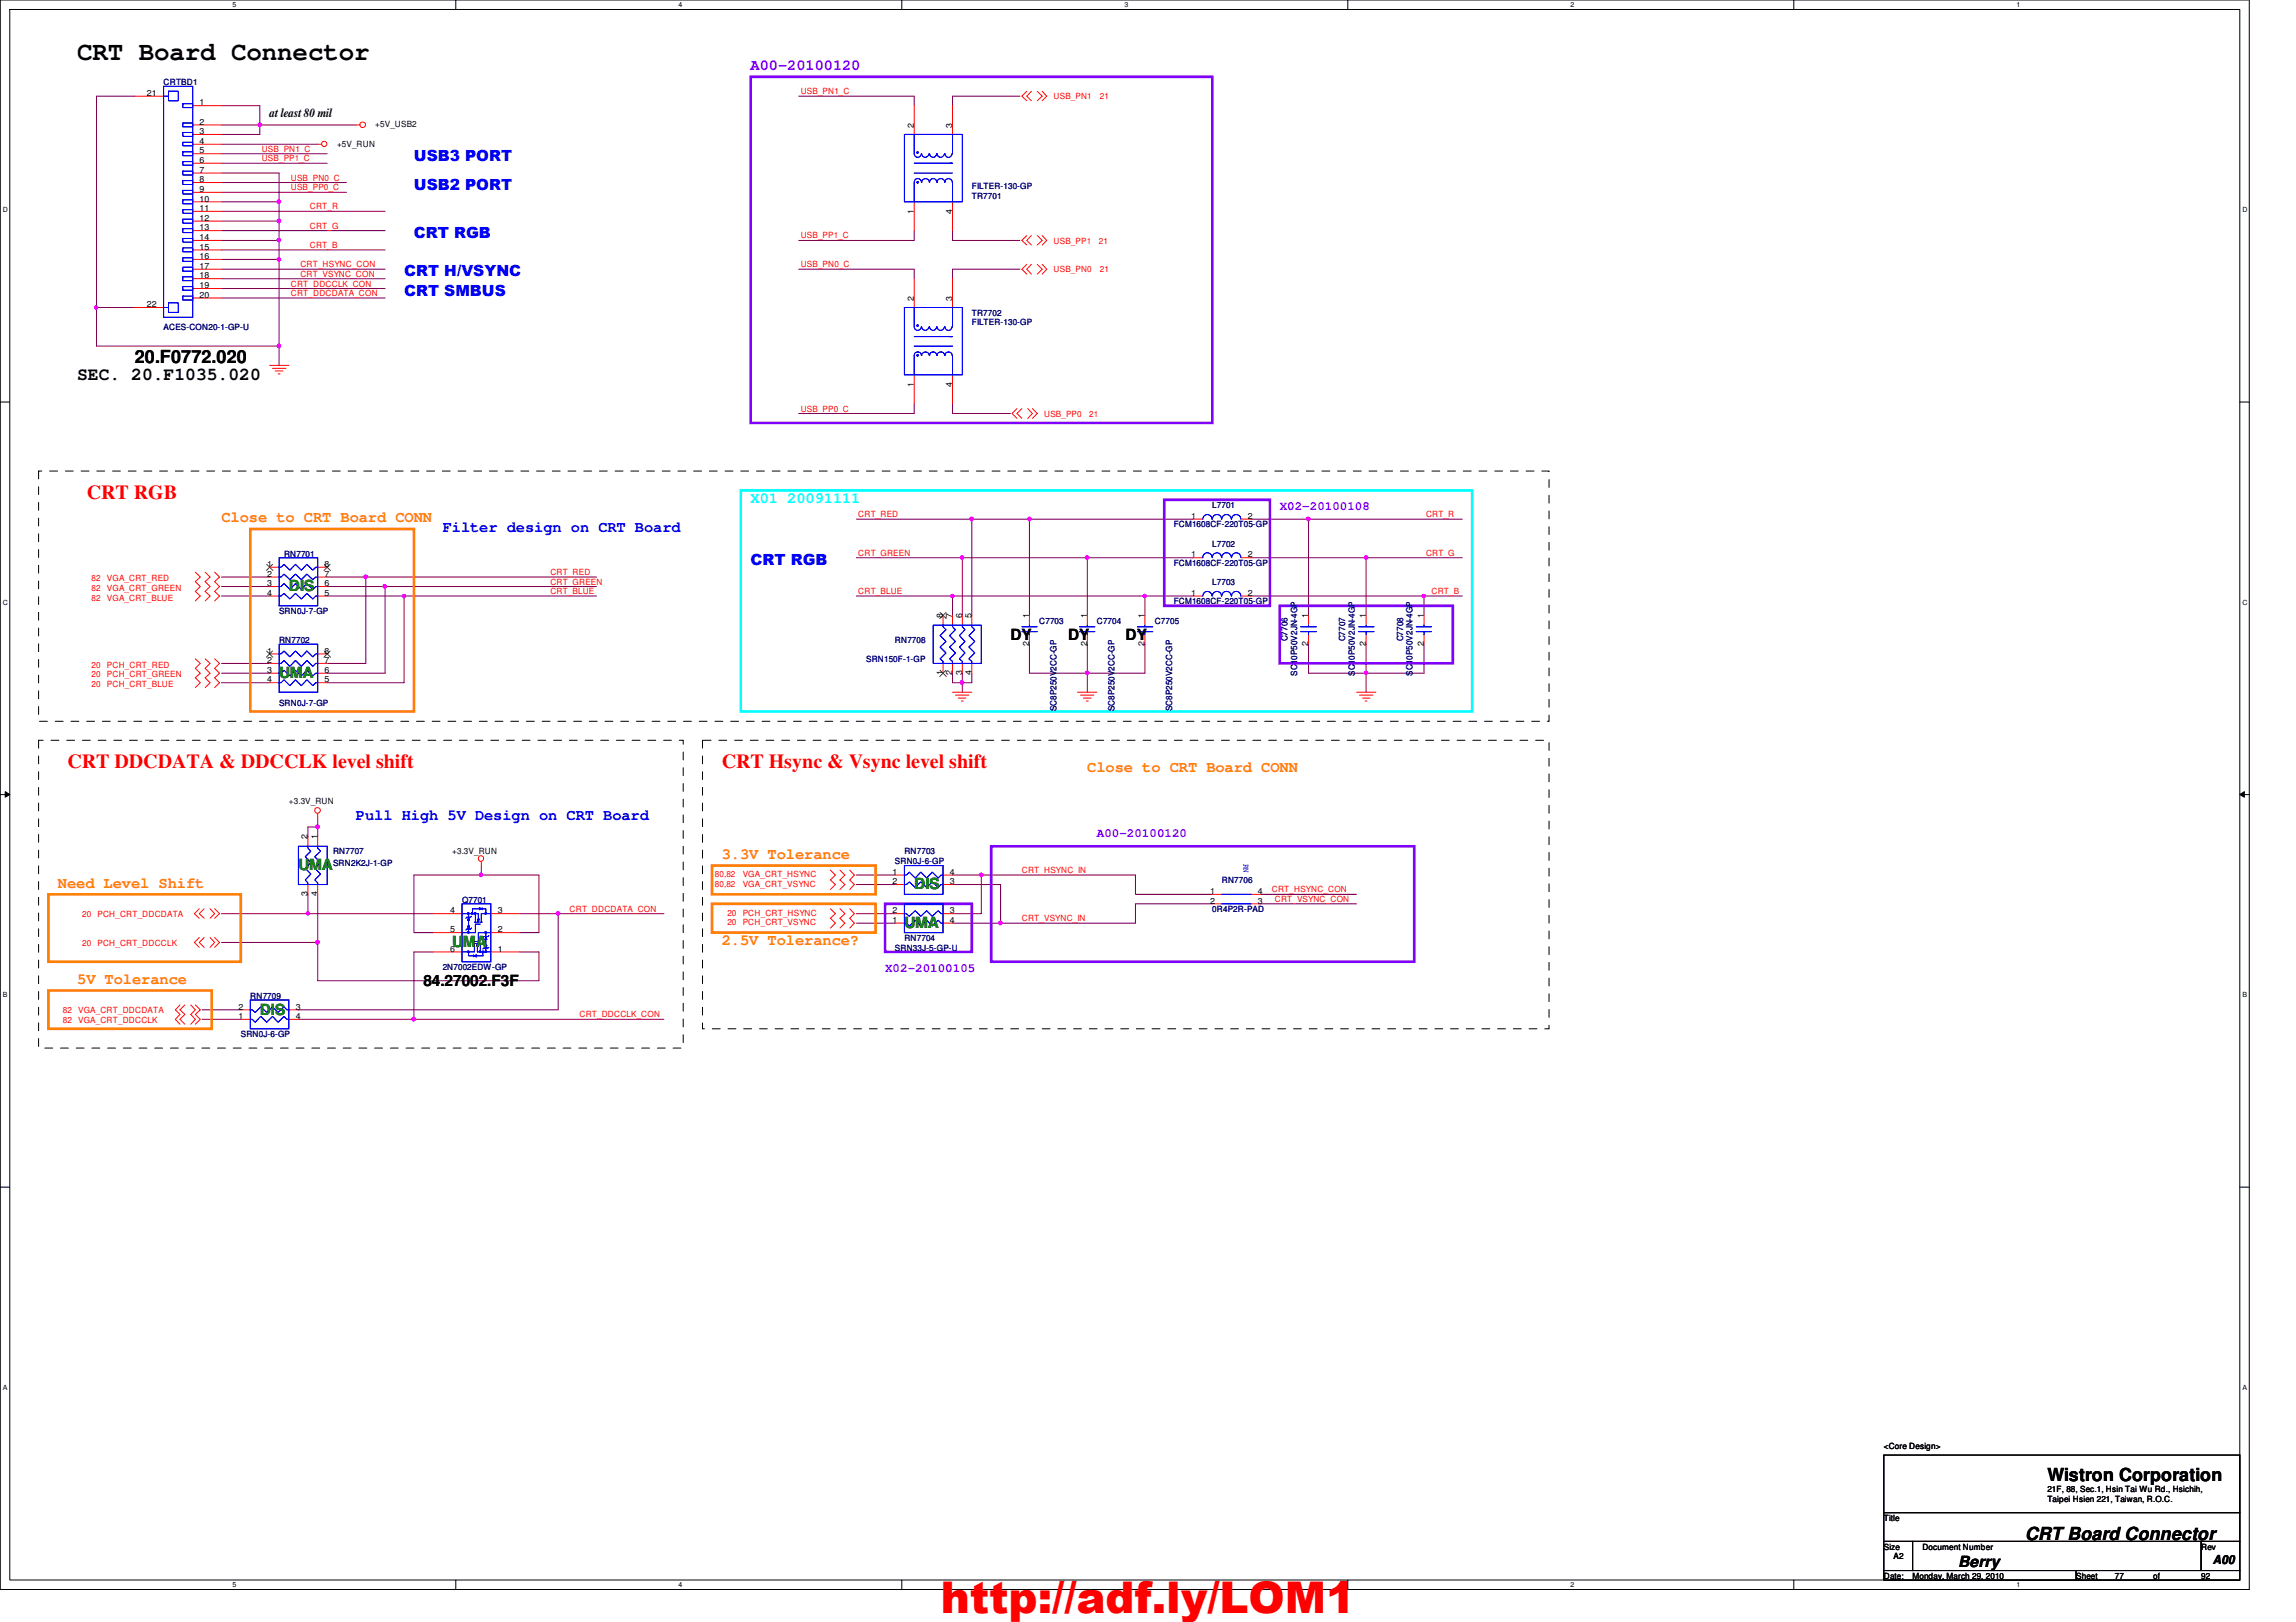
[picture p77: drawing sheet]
<svg xmlns="http://www.w3.org/2000/svg" width="297mm" height="210mm" viewBox="0 0 297 210" stroke-linecap="round" stroke-linejoin="round" font-family="sans-serif">
<defs><g id="words">
<text font-size="5.6" fill="#f00" x="121.7" y="208.7">http://adf.ly/LOM1</text>
<text font-size="3.3" x="10" y="7.7">CRT Board Connector</text>
<g font-size="2.6" fill="#f00">
<text x="11.2" y="64.6">CRT RGB</text>
<text x="8.7" y="99.4">CRT DDCDATA &amp; DDCCLK level shift</text>
<text x="93.4" y="99.4">CRT Hsync &amp; Vsync level shift</text>
</g>
<g font-size="2.3">
<text x="17.4" y="46.9">20.F0772.020</text>
<text x="10" y="49.2">SEC. 20.F1035.020</text>
<text x="264.9" y="191.7">Wistron Corporation</text>
<text x="262" y="199.3">CRT Board Connector</text>
</g>
<text font-size="2" fill="#8000ff" x="97.1" y="9.1">A00-20100120</text>
<g font-size="2" fill="#00f">
<text x="53.5" y="20.9">USB3 PORT</text>
<text x="53.5" y="24.6">USB2 PORT</text>
<text x="52.3" y="35.8">CRT H/VSYNC</text>
<text x="53.5" y="30.8">CRT RGB</text>
<text x="52.3" y="38.3">CRT SMBUS</text>
<text x="57.3" y="68.8">Filter design on CRT Board</text>
<text x="97.1" y="73.1">CRT RGB</text>
<text x="46.1" y="106.2">Pull High 5V Design on CRT Board</text>
</g>
<text font-size="2" fill="#0ff" x="97.1" y="65.1">X01 20091111</text>
<g font-size="2" fill="#ff8000">
<text x="28.7" y="67.6">Close to CRT Board CONN</text>
<text x="140.7" y="99.9">Close to CRT Board CONN</text>
<text x="93.4" y="111.2">3.3V Tolerance</text>
<text x="7.5" y="114.9">Need Level Shift</text>
<text x="93.4" y="122.3">2.5V Tolerance?</text>
<text x="10" y="127.3">5V Tolerance</text>
</g>
<g font-size="2" fill="#008000">
<text x="37.4" y="76.5">DIS</text>
<text x="36.1" y="87.7">UMA</text>
<text x="38.6" y="112.6">UMA</text>
<text x="118.3" y="115.1">DIS</text>
<text x="58.5" y="122.6">UMA</text>
<text x="117" y="120.1">UMA</text>
<text x="33.6" y="131.4">DIS</text>
</g>
<g font-size="2">
<text x="130.7" y="82.8">DY</text>
<text x="138.2" y="82.8">DY</text>
<text x="145.6" y="82.8">DY</text>
<text x="54.8" y="127.6">84.27002.F3F</text>
<text x="253.3" y="202.7">Berry</text>
</g>
<g font-size="1.6">
<text x="34.9" y="15.2">at least 80 mil</text>
<text x="286.3" y="202.4">A00</text>
</g>
<g font-size="1.6" fill="#8000ff">
<text x="165.6" y="66">X02-20100108</text>
<text x="141.9" y="108.4">A00-20100120</text>
<text x="114.5" y="125.8">X02-20100105</text>
</g>
<g font-size="1.1" fill="#000080">
<text x="21.2" y="11">CRTBD1</text>
<text x="125.7" y="25.7">TR7701</text>
<text x="125.7" y="24.4">FILTER-130-GP</text>
<text x="125.7" y="40.9">TR7702</text>
<text x="21.2" y="42.8">ACES-CON20-1-GP-U</text>
<text x="125.7" y="42.1">FILTER-130-GP</text>
<text x="156.8" y="65.7">L7701</text>
<text x="151.8" y="68.2">FCM1608CF-220T05-GP</text>
<text x="156.8" y="70.7">L7702</text>
<text x="36.7" y="72.1">RN7701</text>
<text x="151.8" y="73.2">FCM1608CF-220T05-GP</text>
<text x="156.8" y="75.7">L7703</text>
<text x="36.1" y="83.2">RN7702</text>
<text x="36.1" y="79.5">SRN0J-7-GP</text>
<text x="115.8" y="83.2">RN7708</text>
<text x="134.4" y="80.7">C7703</text>
<text x="141.9" y="80.7">C7704</text>
<text x="149.4" y="80.7">C7705</text>
<text x="151.8" y="78.2">FCM1608CF-220T05-GP</text>
<text x="166.6" y="83" transform="rotate(-90 166.6 83)">C7706</text>
<text x="174" y="83" transform="rotate(-90 174 83)">C7707</text>
<text x="181.5" y="83" transform="rotate(-90 181.5 83)">C7708</text>
<text x="112.1" y="85.7">SRN150F-1-GP</text>
<text x="167.8" y="87.5" transform="rotate(-90 167.8 87.5)">SC10P50V2JN-4GP</text>
<text x="175.3" y="87.5" transform="rotate(-90 175.3 87.5)">SC10P50V2JN-4GP</text>
<text x="182.7" y="87.5" transform="rotate(-90 182.7 87.5)">SC10P50V2JN-4GP</text>
<text x="36.1" y="91.4">SRN0J-7-GP</text>
<text x="136.7" y="92.1" transform="rotate(-90 136.7 92.1)">SC8P250V2CC-GP</text>
<text x="144.2" y="92.1" transform="rotate(-90 144.2 92.1)">SC8P250V2CC-GP</text>
<text x="151.6" y="92.1" transform="rotate(-90 151.6 92.1)">SC8P250V2CC-GP</text>
<text x="43.1" y="110.6">RN7707</text>
<text x="43.1" y="112.1">SRN2K2J-1-GP</text>
<text x="115.8" y="111.8">SRN0J-6-GP</text>
<text x="117" y="110.6">RN7703</text>
<text x="59.8" y="116.8">Q7701</text>
<text x="156.8" y="118">0R4P2R-PAD</text>
<text x="158.1" y="114.3">RN7706</text>
<text x="57.3" y="125.5">2N7002EDW-GP</text>
<text x="115.8" y="123">SRN33J-5-GP-U</text>
<text x="117" y="121.8">RN7704</text>
<text x="32.4" y="129.2">RN7709</text>
<text x="31.2" y="134.2">SRN0J-6-GP</text>
</g>
<g font-size="1.1">
<text x="19" y="12.4">21</text>
<text x="25.8" y="13.6">1</text>
<text x="25.8" y="16.1">2</text>
<text x="25.8" y="17.4">3</text>
<text x="48.6" y="16.5">+5V_USB2</text>
<text x="118.2" y="16.5" transform="rotate(-90 118.2 16.5)">2</text>
<text x="123.2" y="16.5" transform="rotate(-90 123.2 16.5)">3</text>
<text x="25.8" y="18.6">4</text>
<text x="25.8" y="19.9">5</text>
<text x="25.8" y="21.1">6</text>
<text x="25.8" y="22.4">7</text>
<text x="25.8" y="23.6">8</text>
<text x="43.6" y="19">+5V_RUN</text>
<text x="25.8" y="24.8">9</text>
<text x="25.8" y="26.1">10</text>
<text x="25.8" y="27.3">11</text>
<text x="25.8" y="28.6">12</text>
<text x="25.8" y="29.8">13</text>
<text x="118.2" y="27.6" transform="rotate(-90 118.2 27.6)">1</text>
<text x="123.2" y="27.6" transform="rotate(-90 123.2 27.6)">4</text>
<text x="25.8" y="31.1">14</text>
<text x="25.8" y="32.3">15</text>
<text x="25.8" y="33.5">16</text>
<text x="25.8" y="34.8">17</text>
<text x="19" y="39.8">22</text>
<text x="25.8" y="36">18</text>
<text x="25.8" y="37.3">19</text>
<text x="25.8" y="38.5">20</text>
<text x="118.2" y="38.9" transform="rotate(-90 118.2 38.9)">2</text>
<text x="123.2" y="38.9" transform="rotate(-90 123.2 38.9)">3</text>
<text x="118.2" y="50" transform="rotate(-90 118.2 50)">1</text>
<text x="123.2" y="50" transform="rotate(-90 123.2 50)">4</text>
<text x="154.1" y="67.1">1</text>
<text x="161.5" y="67.1">2</text>
<text x="34.6" y="73.4">1</text>
<text x="34.6" y="74.6">2</text>
<text x="34.6" y="75.9">3</text>
<text x="34.6" y="77.1">4</text>
<text x="42" y="77.1">5</text>
<text x="42" y="75.9">6</text>
<text x="42" y="74.6">7</text>
<text x="42" y="73.4">8</text>
<text x="154.1" y="72.1">1</text>
<text x="154.1" y="77.1">1</text>
<text x="161.5" y="72.1">2</text>
<text x="161.5" y="77.1">2</text>
<text x="122" y="80" transform="rotate(-90 122 80)">8</text>
<text x="123.2" y="80" transform="rotate(-90 123.2 80)">7</text>
<text x="124.5" y="80" transform="rotate(-90 124.5 80)">6</text>
<text x="125.7" y="80" transform="rotate(-90 125.7 80)">5</text>
<text x="133.1" y="83.7" transform="rotate(-90 133.1 83.7)">2</text>
<text x="133.1" y="80" transform="rotate(-90 133.1 80)">1</text>
<text x="140.6" y="83.7" transform="rotate(-90 140.6 83.7)">2</text>
<text x="140.6" y="80" transform="rotate(-90 140.6 80)">1</text>
<text x="148.1" y="83.7" transform="rotate(-90 148.1 83.7)">2</text>
<text x="148.1" y="80" transform="rotate(-90 148.1 80)">1</text>
<text x="169.2" y="83.7" transform="rotate(-90 169.2 83.7)">2</text>
<text x="169.2" y="80" transform="rotate(-90 169.2 80)">1</text>
<text x="176.7" y="83.7" transform="rotate(-90 176.7 83.7)">2</text>
<text x="176.7" y="80" transform="rotate(-90 176.7 80)">1</text>
<text x="184.2" y="83.7" transform="rotate(-90 184.2 83.7)">2</text>
<text x="184.2" y="80" transform="rotate(-90 184.2 80)">1</text>
<text x="34.6" y="84.6">1</text>
<text x="34.6" y="85.8">2</text>
<text x="34.6" y="87.1">3</text>
<text x="34.6" y="88.3">4</text>
<text x="42" y="88.3">5</text>
<text x="42" y="87.1">6</text>
<text x="42" y="85.8">7</text>
<text x="42" y="84.6">8</text>
<text x="122" y="87.4" transform="rotate(-90 122 87.4)">1</text>
<text x="123.2" y="87.4" transform="rotate(-90 123.2 87.4)">2</text>
<text x="124.5" y="87.4" transform="rotate(-90 124.5 87.4)">3</text>
<text x="125.7" y="87.4" transform="rotate(-90 125.7 87.4)">4</text>
<text x="37.4" y="104.1">+3.3V_RUN</text>
<text x="39.8" y="108.6" transform="rotate(-90 39.8 108.6)">2</text>
<text x="41.1" y="108.6" transform="rotate(-90 41.1 108.6)">1</text>
<text x="58.5" y="110.6">+3.3V_RUN</text>
<text x="115.5" y="113.2">1</text>
<text x="122.9" y="113.2">4</text>
<text x="39.8" y="116" transform="rotate(-90 39.8 116)">3</text>
<text x="41.1" y="116" transform="rotate(-90 41.1 116)">4</text>
<text x="58.2" y="118.2">4</text>
<text x="64.4" y="118.2">3</text>
<text x="115.5" y="119.4">1</text>
<text x="115.5" y="118.2">2</text>
<text x="115.5" y="114.4">2</text>
<text x="122.9" y="118.2">3</text>
<text x="122.9" y="119.4">4</text>
<text x="122.9" y="114.4">3</text>
<text x="156.5" y="115.7">1</text>
<text x="156.5" y="116.9">2</text>
<text x="162.7" y="116.9">3</text>
<text x="162.7" y="115.7">4</text>
<text x="58.2" y="120.6">5</text>
<text x="58.2" y="123.1">6</text>
<text x="64.4" y="123.1">1</text>
<text x="64.4" y="120.6">2</text>
<text x="30.9" y="131.9">1</text>
<text x="30.9" y="130.6">2</text>
<text x="38.3" y="130.6">3</text>
<text x="38.3" y="131.9">4</text>
<text x="243.7" y="187.5">&lt;Core Design&gt;</text>
<text x="243.7" y="196.8">Title</text>
<text x="264.9" y="193.1">21F, 88, Sec.1, Hsin Tai Wu Rd., Hsichih,</text>
<text x="264.9" y="194.4">Taipei Hsien 221, Taiwan, R.O.C.</text>
<text x="243.7" y="200.5">Size</text>
<text x="245" y="201.8">A2</text>
<text x="248.7" y="200.5">Document Number</text>
<text x="284.8" y="200.5">Rev</text>
<text x="243.7" y="204.3">Date:</text>
<text x="247.4" y="204.3">Monday, March 29, 2010</text>
<text x="268.6" y="204.3">Sheet</text>
<text x="273.6" y="204.3">77</text>
<text x="278.5" y="204.3">of</text>
<text x="284.8" y="204.3">92</text>
</g>
<g font-size="1.1" fill="#f00">
<text x="103.6" y="12.2">USB_PN1_C</text>
<text x="136.3" y="12.9">USB_PN1</text>
<text x="142.3" y="12.9">21</text>
<text x="33.9" y="20.9">USB_PP1_C</text>
<text x="33.9" y="19.6">USB_PN1_C</text>
<text x="37.6" y="23.4">USB_PN0_C</text>
<text x="37.6" y="24.6">USB_PP0_C</text>
<text x="40.1" y="27.1">CRT_R</text>
<text x="40.1" y="29.6">CRT_G</text>
<text x="38.9" y="35.8">CRT_VSYNC_CON</text>
<text x="38.9" y="34.6">CRT_HSYNC_CON</text>
<text x="40.1" y="32.1">CRT_B</text>
<text x="103.6" y="30.9">USB_PP1_C</text>
<text x="103.6" y="34.6">USB_PN0_C</text>
<text x="136.3" y="31.5">USB_PP1</text>
<text x="136.3" y="35.3">USB_PN0</text>
<text x="142.2" y="31.5">21</text>
<text x="142.3" y="35.3">21</text>
<text x="37.6" y="38.3">CRT_DDCDATA_CON</text>
<text x="37.6" y="37.1">CRT_DDCCLK_CON</text>
<text x="103.6" y="53.3">USB_PP0_C</text>
<text x="135.1" y="53.9">USB_PP0</text>
<text x="140.9" y="53.9">21</text>
<text x="111" y="71.9">CRT_GREEN</text>
<text x="111" y="66.9">CRT_RED</text>
<text x="184.5" y="71.9">CRT_G</text>
<text x="184.5" y="66.9">CRT_R</text>
<text x="11.8" y="76.5">82</text>
<text x="11.8" y="77.7">82</text>
<text x="11.8" y="75.2">82</text>
<text x="13.8" y="76.5">VGA_CRT_GREEN</text>
<text x="13.8" y="77.7">VGA_CRT_BLUE</text>
<text x="13.8" y="75.2">VGA_CRT_RED</text>
<text x="71.2" y="75.6">CRT_GREEN</text>
<text x="71.2" y="76.9">CRT_BLUE</text>
<text x="71.2" y="74.4">CRT_RED</text>
<text x="111" y="76.9">CRT_BLUE</text>
<text x="185.2" y="76.9">CRT_B</text>
<text x="11.8" y="88.9">20</text>
<text x="11.8" y="87.7">20</text>
<text x="11.8" y="86.4">20</text>
<text x="13.8" y="88.9">PCH_CRT_BLUE</text>
<text x="13.8" y="87.7">PCH_CRT_GREEN</text>
<text x="13.8" y="86.4">PCH_CRT_RED</text>
<text x="92.5" y="113.5">80,82</text>
<text x="96.1" y="113.5">VGA_CRT_HSYNC</text>
<text x="132.2" y="113">CRT_HSYNC_IN</text>
<text x="10.6" y="118.7">20</text>
<text x="12.6" y="118.7">PCH_CRT_DDCDATA</text>
<text x="73.7" y="118">CRT_DDCDATA_CON</text>
<text x="92.5" y="114.8">80,82</text>
<text x="94.1" y="118.5">20</text>
<text x="94.1" y="119.8">20</text>
<text x="96.1" y="114.8">VGA_CRT_VSYNC</text>
<text x="96.1" y="118.5">PCH_CRT_HSYNC</text>
<text x="96.1" y="119.8">PCH_CRT_VSYNC</text>
<text x="132.2" y="119.2">CRT_VSYNC_IN</text>
<text x="164.5" y="115.5">CRT_HSYNC_CON</text>
<text x="164.9" y="116.7">CRT_VSYNC_CON</text>
<text x="10.6" y="122.4">20</text>
<text x="12.6" y="122.4">PCH_CRT_DDCCLK</text>
<text x="8.1" y="131.1">82</text>
<text x="10.1" y="131.1">VGA_CRT_DDCDATA</text>
<text x="75" y="131.7">CRT_DDCCLK_CON</text>
<text x="8.1" y="132.3">82</text>
<text x="10.1" y="132.3">VGA_CRT_DDCCLK</text>
</g>
<text font-size="1.1" fill="#00f" x="160.9" y="111.8" transform="rotate(90 160.9 111.8)">RN</text>
<g font-size=".9">
<text x="30.1" y=".9">5</text>
<text x="87.8" y=".9">4</text>
<text x="145.5" y=".9">3</text>
<text x="203.2" y=".9">2</text>
<text x="260.9" y=".9">1</text>
<text x=".4" y="27.4">D</text>
<text x="290.1" y="27.4">D</text>
<text x=".4" y="78.2">C</text>
<text x="290.1" y="78.2">C</text>
<text x=".4" y="129">B</text>
<text x="290.1" y="129">B</text>
<text x=".4" y="179.8">A</text>
<text x="290.1" y="179.8">A</text>
<text x="30.1" y="205.4">5</text>
<text x="87.8" y="205.4">4</text>
<text x="145.5" y="205.4">3</text>
<text x="203.2" y="205.4">2</text>
<text x="260.9" y="205.4">1</text>
</g>
</g></defs>
<path d="M0 0h291v205.7h-291zM1.3 1.2h288.5v203.3h-288.5z" fill="none" stroke="#000" stroke-width=".13"/>
<g fill="#fff">
<path d="M30.1 .1h.5v1h-.5z"/>
<path d="M30.1 204.6h.5v1h-.5z"/>
</g>
<path d="M59 0v1.2M59 204.5v1.2" fill="none" stroke="#000" stroke-width=".13"/>
<g fill="#fff">
<path d="M87.8 .1h.5v1h-.5z"/>
<path d="M87.8 204.6h.5v1h-.5z"/>
</g>
<path d="M116.7 0v1.2M116.7 204.5v1.2" fill="none" stroke="#000" stroke-width=".13"/>
<g fill="#fff">
<path d="M145.5 .1h.5v1h-.5z"/>
<path d="M145.5 204.6h.5v1h-.5z"/>
</g>
<path d="M174.4 0v1.2M174.4 204.5v1.2" fill="none" stroke="#000" stroke-width=".13"/>
<g fill="#fff">
<path d="M203.2 .1h.5v1h-.5z"/>
<path d="M203.2 204.6h.5v1h-.5z"/>
</g>
<path d="M232.1 0v1.2M232.1 204.5v1.2" fill="none" stroke="#000" stroke-width=".13"/>
<g fill="#fff">
<path d="M260.9 .1h.5v1h-.5z"/>
<path d="M260.9 204.6h.5v1h-.5z"/>
<path d="M.4 26.6h.6v1h-.6z"/>
<path d="M290.1 26.6h.6v1h-.6z"/>
<path d="M.4 77.4h.6v1h-.6z"/>
<path d="M290.1 77.4h.6v1h-.6z"/>
</g>
<path d="M0 52h1.3M289.8 52h1.2" fill="none" stroke="#000" stroke-width=".13"/>
<g fill="#fff">
<path d="M.4 128.2h.6v1h-.6z"/>
<path d="M290.1 128.2h.6v1h-.6z"/>
</g>
<path d="M0 102.8h1.3M.7 102.4l.6 .4-.6 .4zM289.8 102.8h1.2M289.8 102.8l.6-.4v.8z" fill="none" stroke="#000" stroke-width=".13"/>
<path d="M.7 102.4l.6 .4-.6 .4zM289.8 102.8l.6-.4v.8z" fill="#000"/>
<g fill="#fff">
<path d="M.4 179h.5v1h-.5z"/>
<path d="M290.1 179h.6v1h-.6z"/>
</g>
<path d="M0 153.6h1.3M289.8 153.6h1.2" fill="none" stroke="#000" stroke-width=".13"/>
<path d="M41.1 107v1.2M72.2 118.2v12.5h-33.6M41.1 126.9h28.6" fill="none" stroke="#800040" stroke-width=".13"/>
<path d="M40.9 106.8h.3l.1 .2-.1 .2h-.1h-.2z" fill-rule="evenodd" fill="#f0f"/>
<path d="M40.9 106.8h.3l.1 .2-.1 .2h-.1h-.2z" fill="none" stroke="#f0f" stroke-width=".13"/>
<path d="M39.8 115.7v2.5h-11.1M41.1 105.8v1.2M41.1 115.7v6.3M26.2 130.7h5M26.2 131.9h5" fill="none" stroke="#800040" stroke-width=".13"/>
<path d="M40.9 121.8h.3l.1 .1-.1 .2-.1 .1-.2-.1z" fill-rule="evenodd" fill="#f0f"/>
<path d="M40.9 121.8h.3l.1 .1-.1 .2-.1 .1-.2-.1z" fill="none" stroke="#f0f" stroke-width=".13"/>
<path d="M28.7 75.9h6.2M49.8 75.9h27.4M53.5 113.2h8.8M28.7 122h12.4v4.9" fill="none" stroke="#800040" stroke-width=".13"/>
<path d="M49.6 75.7h.3l.1 .2-.1 .1-.1 .1-.2-.1z" fill-rule="evenodd" fill="#f0f"/>
<path d="M49.6 75.7h.3l.1 .2-.1 .1-.1 .1-.2-.1z" fill="none" stroke="#f0f" stroke-width=".13"/>
<path d="M39.8 107h1.3M39.8 118.2h16.2" fill="none" stroke="#800040" stroke-width=".13"/>
<path d="M39.7 118h.3v.2v.1l-.2 .1-.1-.1z" fill-rule="evenodd" fill="#f0f"/>
<path d="M39.7 118h.3v.2v.1l-.2 .1-.1-.1z" fill="none" stroke="#f0f" stroke-width=".13"/>
<path d="M39.8 107v1.2M62.3 113.2h7.4" fill="none" stroke="#800040" stroke-width=".13"/>
<path d="M62.1 113h.3v.2v.2l-.2 .1-.1-.1z" fill-rule="evenodd" fill="#f0f"/>
<path d="M62.1 113h.3v.2v.2l-.2 .1-.1-.1z" fill="none" stroke="#f0f" stroke-width=".13"/>
<path d="M53.5 113.2v7.5h2.5M62.3 112v1.2M69.7 113.2v7.5h-2.5M72.2 118.2h13.7M53.5 123.2h2.5M67.2 123.2h2.5" fill="none" stroke="#800040" stroke-width=".13"/>
<path d="M72 118h.3l.1 .2-.1 .1-.1 .1-.2-.1z" fill-rule="evenodd" fill="#f0f"/>
<path d="M72 118h.3l.1 .2-.1 .1-.1 .1-.2-.1z" fill="none" stroke="#f0f" stroke-width=".13"/>
<path d="M53.5 123.2v8.7h32.4" fill="none" stroke="#800040" stroke-width=".13"/>
<path d="M53.4 131.7h.3l.1 .2-.1 .1-.2 .1-.1-.1z" fill-rule="evenodd" fill="#f0f"/>
<path d="M53.4 131.7h.3l.1 .2-.1 .1-.2 .1-.1-.1z" fill="none" stroke="#f0f" stroke-width=".13"/>
<path d="M12.5 12.4h4.9M12.5 39.8v5M67.2 118.2h5M38.6 131.9h14.9M69.7 123.2v3.7" fill="none" stroke="#800040" stroke-width=".13"/>
<path d="M12.3 39.6h.3l.1 .2-.1 .1-.2 .1-.1-.1z" fill-rule="evenodd" fill="#f0f"/>
<path d="M12.3 39.6h.3l.1 .2-.1 .1-.2 .1-.1-.1z" fill="none" stroke="#f0f" stroke-width=".13"/>
<path d="M12.5 39.8h4.9M12.5 44.8h23.6" fill="none" stroke="#800040" stroke-width=".13"/>
<path d="M35.9 44.6h.3l.1 .1-.1 .2-.1 .1-.2-.1z" fill-rule="evenodd" fill="#f0f"/>
<path d="M35.9 44.6h.3l.1 .1-.1 .2-.1 .1-.2-.1z" fill="none" stroke="#f0f" stroke-width=".13"/>
<path d="M33.6 16.2h12.5M36.1 44.8v2.5" fill="none" stroke="#800040" stroke-width=".13"/>
<path d="M33.5 16h.2l.1 .1-.1 .2-.1 .1-.1-.1z" fill-rule="evenodd" fill="#f0f"/>
<path d="M33.5 16h.2l.1 .1-.1 .2-.1 .1-.1-.1z" fill="none" stroke="#f0f" stroke-width=".13"/>
<g fill="none" stroke="#800040" stroke-width=".13">
<path d="M12.5 12.4v27.4M28.7 18.7h12.4M28.7 13.7h4.9v2.5M28.7 16.2h4.9M33.6 16.2v1.2h-4.9M28.7 77.1h6.2M52.3 77.1h24.9M28.7 88.3h6.2M28.7 87.1h6.2M28.7 85.9h6.2M42.3 88.3h10M42.3 85.9h5"/>
<path d="M42.3 87.1h7.5M127 113.2v5h-3.8M146.9 113.2v2.5h9.9M163.1 117h12.4M163.1 115.7h12.4"/>
</g>
<path d="M52.1 77h.3l.1 .1-.1 .2h-.1h-.2z" fill-rule="evenodd" fill="#f0f"/>
<path d="M52.1 77h.3l.1 .1-.1 .2h-.1h-.2z" fill="none" stroke="#f0f" stroke-width=".13"/>
<path d="M47.3 74.7h29.9" fill="none" stroke="#800040" stroke-width=".13"/>
<path d="M47.1 74.5h.4v.1v.2h-.2h-.2z" fill-rule="evenodd" fill="#f0f"/>
<path d="M47.1 74.5h.4v.1v.2h-.2h-.2z" fill="none" stroke="#f0f" stroke-width=".13"/>
<path d="M28.7 74.7h6.2M42.3 74.7h5v11.2M127 113.2h19.9" fill="none" stroke="#800040" stroke-width=".13"/>
<path d="M126.8 113h.3l.1 .2-.1 .2-.1 .1-.2-.1z" fill-rule="evenodd" fill="#f0f"/>
<path d="M126.8 113h.3l.1 .2-.1 .2-.1 .1-.2-.1z" fill="none" stroke="#f0f" stroke-width=".13"/>
<path d="M129.5 119.5h17.4" fill="none" stroke="#800040" stroke-width=".13"/>
<path d="M129.3 119.3h.3l.1 .1-.1 .2-.2 .1-.1-.1z" fill-rule="evenodd" fill="#f0f"/>
<path d="M129.3 119.3h.3l.1 .1-.1 .2-.2 .1-.1-.1z" fill="none" stroke="#f0f" stroke-width=".13"/>
<path d="M36.1 33.6v11.2M42.3 77.1h10v11.2M42.3 75.9h7.5v11.2M110.8 113.2h5M110.8 114.5h5M110.8 118.2h5M110.8 119.5h5M123.2 113.2h3.8M123.2 114.5h6.3v5h-6.3" fill="none" stroke="#800040" stroke-width=".13"/>
<path d="M35.9 33.4h.3l.1 .2-.1 .1-.1 .1-.2-.1z" fill-rule="evenodd" fill="#f0f"/>
<path d="M35.9 33.4h.3l.1 .2-.1 .1-.1 .1-.2-.1z" fill="none" stroke="#f0f" stroke-width=".13"/>
<path d="M140.7 87.1h7.4M169.3 87.1h7.4" fill="none" stroke="#800040" stroke-width=".13"/>
<path d="M140.5 86.9h.3l.1 .2-.1 .1-.2 .1-.1-.1z" fill-rule="evenodd" fill="#f0f"/>
<path d="M140.5 86.9h.3l.1 .2-.1 .1-.2 .1-.1-.1z" fill="none" stroke="#f0f" stroke-width=".13"/>
<path d="M124.5 72.2h16.2M148.1 83.4v3.7" fill="none" stroke="#800040" stroke-width=".13"/>
<path d="M124.3 72h.3l.1 .1-.1 .2-.1 .1-.2-.1z" fill-rule="evenodd" fill="#f0f"/>
<path d="M124.3 72h.3l.1 .1-.1 .2-.1 .1-.2-.1z" fill="none" stroke="#f0f" stroke-width=".13"/>
<path d="M148.1 77.1h6.2M123.2 87.1v1.2M140.7 83.4v3.7h-7.5" fill="none" stroke="#800040" stroke-width=".13"/>
<path d="M147.9 77h.4v.1v.2h-.2h-.2z" fill-rule="evenodd" fill="#f0f"/>
<path d="M147.9 77h.4v.1v.2h-.2h-.2z" fill="none" stroke="#f0f" stroke-width=".13"/>
<path d="M154.3 67.2h-21.1v12.4" fill="none" stroke="#800040" stroke-width=".13"/>
<path d="M133 67h.3l.1 .1-.1 .2-.1 .1-.2-.1z" fill-rule="evenodd" fill="#f0f"/>
<path d="M133 67h.3l.1 .1-.1 .2-.1 .1-.2-.1z" fill="none" stroke="#f0f" stroke-width=".13"/>
<path d="M148.1 77.1v2.5M124.5 88.3v1.3M125.7 87.1v1.2" fill="none" stroke="#800040" stroke-width=".13"/>
<path d="M124.3 88.2h.3l.1 .1-.1 .2-.1 .1-.2-.1z" fill-rule="evenodd" fill="#f0f"/>
<path d="M124.3 88.2h.3l.1 .1-.1 .2-.1 .1-.2-.1z" fill="none" stroke="#f0f" stroke-width=".13"/>
<path d="M123.2 77.1h24.9" fill="none" stroke="#800040" stroke-width=".13"/>
<path d="M123 77h.4v.1v.2h-.2h-.2z" fill-rule="evenodd" fill="#f0f"/>
<path d="M123 77h.4v.1v.2h-.2h-.2z" fill="none" stroke="#f0f" stroke-width=".13"/>
<path d="M169.3 67.2h19.9M176.7 72.2h12.5M184.2 77.1v2.5M176.7 87.1h7.5" fill="none" stroke="#800040" stroke-width=".13"/>
<path d="M169.1 67h.3l.1 .1-.1 .2-.2 .1-.1-.1z" fill-rule="evenodd" fill="#f0f"/>
<path d="M169.1 67h.3l.1 .1-.1 .2-.2 .1-.1-.1z" fill="none" stroke="#f0f" stroke-width=".13"/>
<path d="M140.7 87.1v2.5M176.7 83.4v6.2" fill="none" stroke="#800040" stroke-width=".13"/>
<path d="M176.6 86.9h.3v.2v.1l-.2 .1-.1-.1z" fill-rule="evenodd" fill="#f0f"/>
<path d="M176.6 86.9h.3v.2v.1l-.2 .1-.1-.1z" fill="none" stroke="#f0f" stroke-width=".13"/>
<path d="M124.5 72.2v7.4M125.7 67.2h7.5M140.7 72.2h13.6" fill="none" stroke="#800040" stroke-width=".13"/>
<path d="M140.5 72h.3l.1 .1-.1 .2-.2 .1-.1-.1z" fill-rule="evenodd" fill="#f0f"/>
<path d="M140.5 72h.3l.1 .1-.1 .2-.2 .1-.1-.1z" fill="none" stroke="#f0f" stroke-width=".13"/>
<path d="M110.8 72.2h13.7M161.8 72.2h14.9M169.3 67.2v12.4" fill="none" stroke="#800040" stroke-width=".13"/>
<path d="M176.6 72h.3v.1v.2l-.2 .1-.1-.1z" fill-rule="evenodd" fill="#f0f"/>
<path d="M176.6 72h.3v.1v.2l-.2 .1-.1-.1z" fill="none" stroke="#f0f" stroke-width=".13"/>
<path d="M140.7 72.2v7.4M161.8 67.2h7.5M161.8 77.1h22.4M176.7 72.2v7.4M133.2 83.4v3.7M169.3 83.4v3.7M184.2 83.4v3.7" fill="none" stroke="#800040" stroke-width=".13"/>
<path d="M184 77h.4v.1v.2h-.2h-.2z" fill-rule="evenodd" fill="#f0f"/>
<path d="M184 77h.4v.1v.2h-.2h-.2z" fill="none" stroke="#f0f" stroke-width=".13"/>
<path d="M124.5 87.1v1.2" fill="none" stroke="#800040" stroke-width=".13"/>
<path d="M124.3 88.2h.3l.1 .1-.1 .2-.1 .1-.2-.1z" fill-rule="evenodd" fill="#f0f"/>
<path d="M124.3 88.2h.3l.1 .1-.1 .2-.1 .1-.2-.1z" fill="none" stroke="#f0f" stroke-width=".13"/>
<path d="M125.7 67.2v12.4M184.2 77.1h5M123.2 88.3h2.5" fill="none" stroke="#800040" stroke-width=".13"/>
<path d="M125.5 67h.4v.1v.2l-.2 .1-.2-.1z" fill-rule="evenodd" fill="#f0f"/>
<path d="M125.5 67h.4v.1v.2l-.2 .1-.2-.1z" fill="none" stroke="#f0f" stroke-width=".13"/>
<path d="M28.7 19.9h13.6M28.7 21.1h13.6M28.7 22.4h7.4v3.7M28.7 26.1h7.4M28.7 24.9h16.1M28.7 23.6h16.1M28.7 27.3h21.1M36.1 26.1v2.5h-7.4M110.8 77.1h12.4v2.5M110.8 67.2h14.9" fill="none" stroke="#800040" stroke-width=".13"/>
<path d="M35.9 25.9h.3l.1 .2-.1 .2h-.1h-.2z" fill-rule="evenodd" fill="#f0f"/>
<path d="M35.9 25.9h.3l.1 .2-.1 .2h-.1h-.2z" fill="none" stroke="#f0f" stroke-width=".13"/>
<path d="M28.7 38.6h21.1M28.7 37.3h21.1M28.7 36.1h21.1M28.7 34.8h21.1M28.7 29.8h21.1M36.1 28.6v2.5h-7.4" fill="none" stroke="#800040" stroke-width=".13"/>
<path d="M35.9 28.4h.3l.1 .2-.1 .1-.1 .1-.2-.1z" fill-rule="evenodd" fill="#f0f"/>
<path d="M35.9 28.4h.3l.1 .2-.1 .1-.1 .1-.2-.1z" fill="none" stroke="#f0f" stroke-width=".13"/>
<path d="M28.7 32.3h21.1M36.1 31.1v2.5h-7.4" fill="none" stroke="#800040" stroke-width=".13"/>
<path d="M35.9 30.9h.3l.1 .2-.1 .1-.1 .1-.2-.1z" fill-rule="evenodd" fill="#f0f"/>
<path d="M35.9 30.9h.3l.1 .2-.1 .1-.1 .1-.2-.1z" fill="none" stroke="#f0f" stroke-width=".13"/>
<path d="M103.3 12.4h15v1.3M131.9 12.4h-8.7v1.3M103.3 34.8h15v1.3M118.3 29.8v1.3h-15M123.2 29.8v1.3h8.7M131.9 34.8h-8.7v1.3M118.3 52.2v1.3h-15M123.2 52.2v1.3h7.5M156.8 117h-9.9v2.5" fill="none" stroke="#800040" stroke-width=".13"/>
<g fill="none" stroke="#f00" stroke-width=".13">
<path d="M41.1 18.7h.5M46.1 16.2h.5M118.3 13.7v3.7M123.2 13.7v3.7M132.8 11.8l-.6 .6 .6 .6M133.4 11.8l-.6 .6 .6 .6M134.2 11.8l.6 .6-.6 .6M134.8 11.8l.6 .6-.6 .6M118.3 26.1v3.7M123.2 26.1v3.7M132.8 30.5l-.6 .6 .6 .6M132.8 34.2l-.6 .6 .6 .7"/>
<path d="M133.4 30.5l-.6 .6 .6 .6M133.4 34.2l-.6 .6 .6 .7M134.2 30.5l.6 .6-.6 .6M134.2 34.2l.6 .6-.6 .7M134.8 30.5l.6 .6-.6 .6M134.8 34.2l.6 .6-.6 .7M34.9 47.3h2.5M35.3 47.7h1.7M35.6 48h1M36 48.4h.2M131.6 52.9l-.7 .6 .7 .6M132.2 52.9l-.6 .6 .6 .6"/>
<path d="M133 52.9l.6 .6-.6 .6M133.6 52.9l.6 .6-.6 .6M25.3 74l.6 .7-.6 .6 .6 .6-.6 .6 .6 .6-.6 .7M26.5 74l.7 .7-.7 .6 .7 .6-.7 .6 .7 .6-.7 .7M27.8 74l.6 .7-.6 .6 .6 .6-.6 .6 .6 .6-.6 .7M122 79.6v1.3M123.2 79.6v1.3M124.5 79.6v1.3M125.7 79.6v1.3M140.7 79.6v1.3M148.1 79.6v1.3M154.3 72.2h1.3"/>
<path d="M160.6 72.2h1.2M169.3 79.6v1.3M25.3 85.3l.6 .6-.6 .6 .6 .6-.6 .6 .6 .6-.6 .7M26.5 85.3l.7 .6-.7 .6 .7 .6-.7 .6 .7 .6-.7 .7M27.8 85.3l.6 .6-.6 .6 .6 .6-.6 .6 .6 .6-.6 .7M34.9 84.6h1.2M34.9 85.9h1.2M34.9 87.1h1.2M34.9 88.3h1.2M41.1 84.6h1.2M41.1 85.9h1.2M41.1 87.1h1.2"/>
<path d="M41.1 88.3h1.2M122 85.9v1.2M123.2 89.6h2.5M123.2 85.9v1.2M123.6 90h1.7M124 90.3h1M124.4 90.7h.2M124.5 85.9v1.2M125.7 85.9v1.2M139.4 89.6h2.5M139.8 90h1.7M140.2 90.3h1"/>
<path d="M140.5 90.7h.3M140.7 82.1v1.3M148.1 82.1v1.3M169.3 82.1v1.3M175.5 89.6h2.5M175.9 90h1.7M176.3 90.3h.9M176.6 90.7h.3M25.8 117.6l-.7 .6 .7 .6M26.4 117.6l-.6 .6 .6 .6M27.2 117.6l.6 .6-.6 .6M27.8 117.6l.6 .6-.6 .6"/>
<path d="M41.1 105.3v.5M56 118.2h3.8M62.3 111.5v.5M63.5 118.2h3.7M107.4 112.6l.7 .6-.7 .7 .7 .6-.7 .6M107.4 117.6l.7 .6-.7 .6 .7 .7-.7 .6M108.7 112.6l.6 .6-.6 .7 .6 .6-.6 .6M108.7 117.6l.6 .6-.6 .6 .6 .7-.6 .6M109.9 112.6l.6 .6-.6 .7 .6 .6-.6 .6M109.9 117.6l.6 .6-.6 .6 .6 .7-.6 .6M115.8 119.5h1.2M115.8 118.2h1.2"/>
<path d="M122 119.5h1.2M122 118.2h1.2M23.3 130l-.6 .7 .6 .6-.6 .6 .6 .6M23.9 130l-.6 .7 .6 .6-.6 .6 .6 .6M24.7 130l.6 .7-.6 .6 .6 .6-.6 .6M25.3 130l.6 .7-.6 .6 .6 .6-.6 .6M25.8 121.3l-.7 .7 .7 .6M26.4 121.3l-.6 .7 .6 .6M27.2 121.3l.6 .7-.6 .6M27.8 121.3l.6 .7-.6 .6M56 123.2h3.8M56 120.7h3.8"/>
<path d="M63.5 123.2h3.7M63.5 120.7h3.7"/>
<circle cx="41.9" cy="18.6" r=".34"/>
<circle cx="46.9" cy="16.1" r=".37"/>
<circle cx="41.1" cy="104.9" r=".37"/>
<circle cx="62.2" cy="111.1" r=".35"/>
</g>
<path d="M243.7 188.3h46.1v7.4h-46.1zM243.7 195.7h46.1v3.8h-46.1zM243.7 199.5h3.7v3.7h-3.7zM247.4 199.5h37.4v3.7h-37.4zM284.8 199.5h5v3.7h-5zM243.7 203.2h24.9v1.3h-24.9zM268.6 203.2h21.2v1.3h-21.2z" fill="none" stroke="#000" stroke-width=".13"/>
<path d="M97.1 9.9h59.7v44.8h-59.7zM150.6 64.7h13.7v13.7h-13.7zM165.6 78.4h22.4v7.5h-22.4zM114.5 117h11.2v6.2h-11.2zM128.2 109.5h54.8v15h-54.8z" fill="none" stroke="#8000ff" stroke-width=".34"/>
<path d="M5 61h195.4v32.3h-195.4zM5 95.8h83.4v39.8h-83.4zM90.9 95.8h109.5v37.3h-109.5z" fill="none" stroke="#000" stroke-width=".13" stroke-dasharray="1 1 1 1 1 1 1 1"/>
<path d="M32.4 68.5h21.1v23.6h-21.1zM6.3 115.7h24.9v8.8h-24.9zM92.1 112h21.2v3.7h-21.2zM92.1 117h21.2v3.7h-21.2zM6.3 128.2h21.1v4.9h-21.1z" fill="none" stroke="#ff8000" stroke-width=".34"/>
<path d="M95.8 63.5h94.7v28.6h-94.7z" fill="none" stroke="#0ff" stroke-width=".34"/>
<g fill="none" stroke="#00f" stroke-width=".13">
<path d="M117 17.4h7.5v8.7h-7.5zM118.3 17.4v2.5a.45 .45 0 0 0 .3 .4 .45 .45 0 0 0 .5-.2l.1-.2M118.6 19.7h.2v.1h-.2zM120.2 19.9a.49 .49 0 0 1-.4 .5 .49 .49 0 0 1-.6-.5M121.2 19.9a.48 .48 0 0 1-.7 .4l-.2-.4M122.2 19.9a.49 .49 0 0 1-.5 .5 .49 .49 0 0 1-.5-.5M123.2 19.9a.48 .48 0 0 1-.7 .4l-.2-.4M123.2 17.4v2.5M118.3 21.1h4.9h-.4M118.3 22.4h4.9M118.6 23.5h.2v.2h-.2zM119.2 23.6a.47 .47 0 0 0-.5-.5 .47 .47 0 0 0-.4 .5v2.5"/>
<path d="M120.2 23.6a.49 .49 0 0 0-.5-.5 .49 .49 0 0 0-.5 .5M121.2 23.6a.47 .47 0 0 0-.5-.5 .47 .47 0 0 0-.4 .5M122.2 23.6a.49 .49 0 0 0-.5-.5 .49 .49 0 0 0-.5 .5M123.2 23.6a.47 .47 0 0 0-.5-.5 .47 .47 0 0 0-.4 .5M123.2 23.6v2.5M156.8 72.1a.59 .59 0 0 0-.6-.6 .59 .59 0 0 0-.6 .7M158 72.1a.59 .59 0 0 0-.6-.6 .59 .59 0 0 0-.6 .7M159.3 72.1a.61 .61 0 0 0-.6-.6 .61 .61 0 0 0-.6 .7M160.5 72.1a.59 .59 0 0 0-.6-.6 .59 .59 0 0 0-.6 .7M36.1 85.9h.3l.3-.4 .8 .7 .7-.7 .8 .7 .7-.7 .8 .7 .3-.3h.3M36.1 88.3h.3l.3-.3 .8 .7 .7-.7 .8 .7 .7-.7 .8 .7 .3-.4h.3M36.1 84.6h.3l.3-.4 .8 .8 .7-.8 .8 .8 .7-.8 .8 .8 .3-.4h.3"/>
<path d="M36.1 87.1h.3l.3-.4 .8 .8 .7-.8 .8 .8 .7-.8 .8 .8 .3-.4h.3M36.1 83.4h5v6.2h-5zM120.7 80.9h6.3v5h-6.3zM122 80.9v.2l.4 .4-.8 .8 .8 .7-.8 .7 .8 .8-.8 .8 .4 .3v.3M123.2 80.9v.2l.4 .4-.8 .8 .8 .7-.8 .7 .8 .8-.8 .8 .4 .3v.3M124.5 80.9v.2l.3 .4-.7 .8 .7 .7-.7 .7 .7 .8-.7 .8 .4 .3v.3M125.7 80.9v.2l.4 .4-.8 .8 .8 .7-.8 .7 .8 .8-.8 .8 .4 .3v.3M139.7 81.1h1.9M139.7 81.7h1.9M140.7 80.9v.2M140.7 81.7v.4M147.1 81.7h2"/>
<path d="M147.1 81.1h2M148.1 80.9v.2M148.1 81.7v.4M168.3 81.1h2M168.3 81.7h2M169.3 80.9v.2M169.3 81.7v.4M59.8 118.2h2.1v1.1M60.6 118.8v1.4l-.1-.4h.2l-.1 .4v.5M60.6 118.2v.5l.1 .4h-.2l.1-.4M61 118.6l-.1 .1h-.5l-.1 .1M61.1 118.2v-.6h1.8v.6"/>
<path d="M61.4 119.3h.2M61.5 118.2v1.1M61.8 119h.2l-.1 .3zM61.8 119.3h.2M62 117.5l.4 .1-.4 .1zM62.1 119.6h-.6v1.1h-1.7M62.1 119.3h.3M62.4 117.5v.2M63.5 118.2h-1.2v1.1M117 117h5v3.7h-5zM117 119.5h.3l.3 .3 .8-.7 .7 .7 .8-.7 .7 .7 .8-.7 .3 .4h.3M117 118.2h.3l.3 .4 .8-.7 .7 .7 .8-.7 .7 .7 .8-.7 .3 .3h.3"/>
<path d="M60.6 123.2v.5h1.9M61 120.1l-.1 .1h-.5l-.1 .2M61.3 123.6v.2M61.3 123.7l.3-.1v.2zM61.3 122.1h.2M61.4 122.1v1.1h-1.6M61.6 122.1h.3M61.8 122.1v1.1h1.7M61.8 122.1l.1 .4h-.3zM62 122.1h.3M62.1 122.1v1.1M62.7 122.3h.3l-.1 .4z"/>
<path d="M62.9 121.2l.1 .4h-.3zM62.9 120.7v.5M62.9 121.3v1.9M63.2 121.1l-.1 .1h-.5l-.1 .1M63.2 122.6l-.1 .1h-.5l-.1 .1M63.5 120.7h-1.6v1.1h-.5"/>
</g>
<path d="M121.6 79.2l.8 .9M122.4 79.2l-.8 .9M34.5 84.2l.8 .8M35.3 84.2l-.8 .8M41.9 84.2l.9 .8M42.7 84.2l-.8 .8M121.6 86.7l.8 .8M122.4 86.7l-.8 .8" fill="none" stroke="#804000" stroke-width=".13"/>
<path d="M62.8 123.1h.1v.1h-.1z" fill-rule="evenodd" fill="#00f"/>
<path d="M62.8 123.1h.1v.1h-.1z" fill="none" stroke="#00f" stroke-width=".13"/>
<path d="M62 123.1h.2v.1h-.2z" fill-rule="evenodd" fill="#00f"/>
<path d="M62 123.1h.2v.1h-.2z" fill="none" stroke="#00f" stroke-width=".13"/>
<path d="M60.5 123.1h.2v.1h-.2z" fill-rule="evenodd" fill="#00f"/>
<path d="M60.5 123.1h.2v.1h-.2z" fill="none" stroke="#00f" stroke-width=".13"/>
<path d="M62.8 118.1h.1v.2h-.1z" fill-rule="evenodd" fill="#00f"/>
<path d="M62.8 118.1h.1v.2h-.1z" fill="none" stroke="#00f" stroke-width=".13"/>
<path d="M61.4 118.1h.1v.2h-.1z" fill-rule="evenodd" fill="#00f"/>
<path d="M61.4 118.1h.1v.2h-.1z" fill="none" stroke="#00f" stroke-width=".13"/>
<path d="M61 118.1h.2v.2h-.2z" fill-rule="evenodd" fill="#00f"/>
<path d="M61 118.1h.2v.2h-.2z" fill="none" stroke="#00f" stroke-width=".13"/>
<path d="M60.5 118.1h.2v.2h-.2z" fill-rule="evenodd" fill="#00f"/>
<path d="M60.5 118.1h.2v.2h-.2z" fill="none" stroke="#00f" stroke-width=".13"/>
<path d="M62.4 123.1h.2l-.1 .2z" fill-rule="evenodd" fill="#00f"/>
<path d="M62.4 123.1h.2l-.1 .2zM62.5 123.2v.5" fill="none" stroke="#00f" stroke-width=".13"/>
<path d="M60.5 120.6h.2v.1h-.2z" fill-rule="evenodd" fill="#00f"/>
<path d="M60.5 120.6h.2v.1h-.2z" fill="none" stroke="#00f" stroke-width=".13"/>
<path d="M62.8 120.6h.1v.1h-.1z" fill-rule="evenodd" fill="#00f"/>
<g fill="none" stroke="#00f" stroke-width=".13">
<path d="M59.8 118.2h2.1v1.1M59.8 117h3.7v7.5h-3.7zM60.6 118.8v1.4l-.1-.4h.2l-.1 .4v.5M60.6 118.2v.5l.1 .4h-.2l.1-.4M61 118.6l-.1 .1h-.5l-.1 .1M61.1 118.2v-.6h1.8v.6M61.4 119.3h.2M61.5 118.2v1.1M61.8 119h.2l-.1 .3zM61.8 119.3h.2M62 117.5l.4 .1-.4 .1zM62.1 119.6h-.6v1.1h-1.7"/>
<path d="M62.1 119.3h.3M62.4 117.5v.2M63.5 118.2h-1.2v1.1M60.6 123.2v.5h1.9M61 120.1l-.1 .1h-.5l-.1 .2M61.3 123.6v.2M61.3 123.7l.3-.1v.2zM61.3 122.1h.2M61.4 122.1v1.1h-1.6M61.6 122.1h.3M61.8 122.1v1.1h1.7M61.8 122.1l.1 .4h-.3z"/>
<path d="M62 122.1h.3M62.1 122.1v1.1M62.7 122.3h.3l-.1 .4zM62.8 120.6h.1v.1h-.1zM62.9 121.2l.1 .4h-.3zM62.9 120.7v.5M62.9 121.3v1.9M63.2 121.1l-.1 .1h-.5l-.1 .1M63.2 122.6l-.1 .1h-.5l-.1 .1M63.5 120.7h-1.6v1.1h-.5"/>
</g>
<path d="M62.8 123.1h.1v.1h-.1z" fill-rule="evenodd" fill="#00f"/>
<path d="M62.8 123.1h.1v.1h-.1z" fill="none" stroke="#00f" stroke-width=".13"/>
<path d="M62 123.1h.2v.1h-.2z" fill-rule="evenodd" fill="#00f"/>
<path d="M62 123.1h.2v.1h-.2z" fill="none" stroke="#00f" stroke-width=".13"/>
<path d="M60.5 123.1h.2v.1h-.2z" fill-rule="evenodd" fill="#00f"/>
<path d="M60.5 123.1h.2v.1h-.2z" fill="none" stroke="#00f" stroke-width=".13"/>
<path d="M62.8 118.1h.1v.2h-.1z" fill-rule="evenodd" fill="#00f"/>
<path d="M62.8 118.1h.1v.2h-.1z" fill="none" stroke="#00f" stroke-width=".13"/>
<path d="M61.4 118.1h.1v.2h-.1z" fill-rule="evenodd" fill="#00f"/>
<path d="M61.4 118.1h.1v.2h-.1z" fill="none" stroke="#00f" stroke-width=".13"/>
<path d="M61 118.1h.2v.2h-.2z" fill-rule="evenodd" fill="#00f"/>
<path d="M61 118.1h.2v.2h-.2z" fill="none" stroke="#00f" stroke-width=".13"/>
<path d="M60.5 118.1h.2v.2h-.2z" fill-rule="evenodd" fill="#00f"/>
<path d="M60.5 118.1h.2v.2h-.2z" fill="none" stroke="#00f" stroke-width=".13"/>
<path d="M62.4 123.1h.2l-.1 .2z" fill-rule="evenodd" fill="#00f"/>
<path d="M62.4 123.1h.2l-.1 .2zM62.5 123.2v.5" fill="none" stroke="#00f" stroke-width=".13"/>
<path d="M60.5 120.6h.2v.1h-.2z" fill-rule="evenodd" fill="#00f"/>
<path d="M60.5 120.6h.2v.1h-.2z" fill="none" stroke="#00f" stroke-width=".13"/>
<path d="M62.8 120.6h.1v.1h-.1z" fill-rule="evenodd" fill="#00f"/>
<g fill="none" stroke="#00f" stroke-width=".13">
<path d="M21.2 11.2h3.7v29.9h-3.7zM21.2 12.4h.6M21.8 11.8h1.3v1.2h-1.3zM23.7 13.4h1.2v.5h-1.2zM23.7 15.9h1.2v.5h-1.2zM23.7 17.1h1.2v.6h-1.2zM23.7 18.4h1.2v.5h-1.2zM23.7 19.6h1.2v.6h-1.2zM21.2 39.8h.6M21.8 39.2h1.3v1.2h-1.3zM23.7 20.9h1.2v.5h-1.2zM23.7 22.1h1.2v.5h-1.2z"/>
<path d="M23.7 23.4h1.2v.5h-1.2zM23.7 24.6h1.2v.5h-1.2zM23.7 25.9h1.2v.5h-1.2zM23.7 27.1h1.2v.5h-1.2zM23.7 28.4h1.2v.5h-1.2zM23.7 29.6h1.2v.5h-1.2zM23.7 30.9h1.2v.4h-1.2zM23.7 32.1h1.2v.5h-1.2zM23.7 35.8h1.2v.5h-1.2zM23.7 34.6h1.2v.5h-1.2zM23.7 33.4h1.2v.4h-1.2zM23.7 38.3h1.2v.5h-1.2z"/>
<path d="M23.7 37.1h1.2v.4h-1.2zM117 39.8h7.5v8.7h-7.5zM118.3 39.8v2.5a.45 .45 0 0 0 .3 .4 .45 .45 0 0 0 .5-.2l.1-.3M123.2 39.8v2.5M118.3 43.6h4.9h-.4M118.3 44.8h4.9M118.6 42.1h.2v.1h-.2zM118.6 45.9h.2v.2h-.2zM119.2 46a.47 .47 0 0 0-.5-.4 .47 .47 0 0 0-.4 .4v2.5M119.2 46a.49 .49 0 0 1 .5-.4 .49 .49 0 0 1 .5 .4M120.2 42.2a.49 .49 0 0 1-.4 .6 .49 .49 0 0 1-.6-.5M120.3 46a.47 .47 0 0 1 .4-.4 .47 .47 0 0 1 .5 .4"/>
<path d="M121.2 42.2a.48 .48 0 0 1-.7 .5l-.2-.4M121.2 46a.49 .49 0 0 1 .5-.4 .49 .49 0 0 1 .5 .4M122.2 42.2a.49 .49 0 0 1-.5 .6 .49 .49 0 0 1-.5-.5M122.3 46a.47 .47 0 0 1 .4-.4 .47 .47 0 0 1 .5 .4M123.2 42.2a.48 .48 0 0 1-.7 .5l-.2-.4M123.2 46v2.5M36.1 74.7h.3l.3-.4 .8 .7 .7-.7 .8 .7 .7-.7 .8 .7 .3-.3h.3M36.1 77.1h.3l.3-.3 .8 .7 .7-.7 .8 .7 .7-.7 .8 .7 .3-.4h.3M36.1 73.4h.3l.3-.4 .8 .8 .7-.8 .8 .8 .7-.8 .8 .8 .3-.4h.3M36.1 75.9h.3l.3-.4 .8 .8 .7-.8 .8 .8 .7-.8 .8 .8 .3-.4h.3M36.1 72.2h5v6.2h-5zM155.6 67.2a.59 .59 0 0 1 .6-.6 .59 .59 0 0 1 .6 .6"/>
<path d="M155.6 77.1a.59 .59 0 0 1 .6-.6 .59 .59 0 0 1 .6 .6M156.8 67.2a.59 .59 0 0 1 .6-.6 .59 .59 0 0 1 .6 .6M156.8 77.1a.59 .59 0 0 1 .6-.6 .59 .59 0 0 1 .6 .6M158.1 67.2a.61 .61 0 0 1 .6-.6 .61 .61 0 0 1 .6 .6M158.1 77.1a.61 .61 0 0 1 .6-.6 .61 .61 0 0 1 .6 .6M159.3 67.2a.59 .59 0 0 1 .6-.6 .59 .59 0 0 1 .6 .6M159.3 77.1a.59 .59 0 0 1 .6-.6 .59 .59 0 0 1 .6 .6M132.2 81.1h2M132.2 81.7h2M133.2 80.9v.2M133.2 81.7v.4M175.8 81.7h2"/>
<path d="M175.8 81.1h2M176.7 80.9v.2M176.7 81.7v.4M183.2 81.1h2M183.2 81.7h2M184.2 80.9v.2M184.2 81.7v.4M38.6 109.5h3.7v5h-3.7zM39.8 109.5v.3l.4 .4-.7 .7 .7 .7-.7 .8 .7 .7-.7 .8 .3 .4v.2M41.1 109.5v.3l.4 .4-.8 .7 .8 .7-.8 .8 .8 .7-.8 .8 .4 .4v.2M59.8 117h3.7v7.5h-3.7zM117 112h5v3.7h-5z"/>
<path d="M117 113.2h.3l.3-.3 .8 .7 .7-.7 .8 .7 .7-.7 .8 .7 .3-.4h.3M117 114.5h.3l.3-.4 .8 .8 .7-.8 .8 .8 .7-.8 .8 .8 .3-.4h.3M158.1 117h3.7M158.1 115.7h3.7M32.4 130.7h.2l.4 .3 .7-.7 .8 .7 .8-.7 .7 .7 .7-.7 .4 .4h.3M32.4 129.4h5v3.7h-5zM32.4 131.9h.2l.4 .4 .7-.8 .8 .8 .8-.8 .7 .8 .7-.8 .4 .4h.3M62.8 120.6h.1v.1h-.1z"/>
</g>
<g fill="none" stroke="#f00" stroke-width=".13">
<path d="M17.4 12.4h3.8M24.9 13.7h3.8M24.9 16.2h3.8M24.9 17.4h3.8M24.9 18.7h3.8M24.9 19.9h3.8M17.4 39.8h3.8M24.9 21.1h3.8M24.9 22.4h3.8M24.9 23.6h3.8M24.9 24.9h3.8M24.9 26.1h3.8"/>
<path d="M24.9 27.3h3.8M24.9 28.6h3.8M24.9 29.8h3.8M24.9 31.1h3.8M24.9 32.3h3.8M24.9 33.6h3.8M24.9 34.8h3.8M24.9 36.1h3.8M24.9 37.3h3.8M24.9 38.6h3.8M118.3 36.1v3.7M123.2 36.1v3.7"/>
<path d="M118.3 48.5v3.7M123.2 48.5v3.7M34.9 77.1h1.2M34.9 73.4h1.2M34.9 74.7h1.2M34.9 75.9h1.2M41.1 77.1h1.2M41.1 73.4h1.2M41.1 74.7h1.2M41.1 75.9h1.2M133.2 79.6v1.3M154.3 67.2h1.3"/>
<path d="M154.3 77.1h1.3M160.6 67.2h1.2M160.6 77.1h1.2M176.7 79.6v1.3M184.2 79.6v1.3M133.2 82.1v1.3M176.7 82.1v1.3M184.2 82.1v1.3M39.8 108.2v1.3M39.8 114.5v1.2M41.1 108.2v1.3M41.1 114.5v1.2"/>
<path d="M115.8 113.2h1.2M115.8 114.5h1.2M122 113.2h1.2M122 114.5h1.2M156.8 115.7h1.3M156.8 117h1.3M161.8 115.7h1.3M161.8 117h1.3M31.2 131.9h1.2M31.2 130.7h1.2M37.4 131.9h1.2M37.4 130.7h1.2"/>
</g>
<path d="M34.5 73l.8 .8M35.3 73l-.8 .8M41.9 73l.9 .8M42.7 73l-.8 .8" fill="none" stroke="#804000" stroke-width=".13"/>
<path d="M40.9 106.8h.3l.1 .2-.1 .2h-.1h-.2z" fill-rule="evenodd" fill="#f0f"/>
<path d="M40.9 106.8h.3l.1 .2-.1 .2h-.1h-.2z" fill="none" stroke="#f0f" stroke-width=".13"/>
<path d="M40.9 121.8h.3l.1 .1-.1 .2-.1 .1-.2-.1z" fill-rule="evenodd" fill="#f0f"/>
<path d="M40.9 121.8h.3l.1 .1-.1 .2-.1 .1-.2-.1z" fill="none" stroke="#f0f" stroke-width=".13"/>
<path d="M49.6 75.7h.3l.1 .2-.1 .1-.1 .1-.2-.1z" fill-rule="evenodd" fill="#f0f"/>
<path d="M49.6 75.7h.3l.1 .2-.1 .1-.1 .1-.2-.1z" fill="none" stroke="#f0f" stroke-width=".13"/>
<path d="M39.7 118h.3v.2v.1l-.2 .1-.1-.1z" fill-rule="evenodd" fill="#f0f"/>
<path d="M39.7 118h.3v.2v.1l-.2 .1-.1-.1z" fill="none" stroke="#f0f" stroke-width=".13"/>
<path d="M62.1 113h.3v.2v.2l-.2 .1-.1-.1z" fill-rule="evenodd" fill="#f0f"/>
<path d="M62.1 113h.3v.2v.2l-.2 .1-.1-.1z" fill="none" stroke="#f0f" stroke-width=".13"/>
<path d="M72 118h.3l.1 .2-.1 .1-.1 .1-.2-.1z" fill-rule="evenodd" fill="#f0f"/>
<path d="M72 118h.3l.1 .2-.1 .1-.1 .1-.2-.1z" fill="none" stroke="#f0f" stroke-width=".13"/>
<path d="M53.4 131.7h.3l.1 .2-.1 .1-.2 .1-.1-.1z" fill-rule="evenodd" fill="#f0f"/>
<path d="M53.4 131.7h.3l.1 .2-.1 .1-.2 .1-.1-.1z" fill="none" stroke="#f0f" stroke-width=".13"/>
<path d="M12.3 39.6h.3l.1 .2-.1 .1-.2 .1-.1-.1z" fill-rule="evenodd" fill="#f0f"/>
<path d="M12.3 39.6h.3l.1 .2-.1 .1-.2 .1-.1-.1z" fill="none" stroke="#f0f" stroke-width=".13"/>
<path d="M35.9 44.6h.3l.1 .1-.1 .2-.1 .1-.2-.1z" fill-rule="evenodd" fill="#f0f"/>
<path d="M35.9 44.6h.3l.1 .1-.1 .2-.1 .1-.2-.1z" fill="none" stroke="#f0f" stroke-width=".13"/>
<path d="M33.5 16h.2l.1 .1-.1 .2-.1 .1-.1-.1z" fill-rule="evenodd" fill="#f0f"/>
<path d="M33.5 16h.2l.1 .1-.1 .2-.1 .1-.1-.1z" fill="none" stroke="#f0f" stroke-width=".13"/>
<path d="M52.1 77h.3l.1 .1-.1 .2h-.1h-.2z" fill-rule="evenodd" fill="#f0f"/>
<path d="M52.1 77h.3l.1 .1-.1 .2h-.1h-.2z" fill="none" stroke="#f0f" stroke-width=".13"/>
<path d="M47.1 74.5h.4v.1v.2h-.2h-.2z" fill-rule="evenodd" fill="#f0f"/>
<path d="M47.1 74.5h.4v.1v.2h-.2h-.2z" fill="none" stroke="#f0f" stroke-width=".13"/>
<path d="M126.8 113h.3l.1 .2-.1 .2-.1 .1-.2-.1z" fill-rule="evenodd" fill="#f0f"/>
<path d="M126.8 113h.3l.1 .2-.1 .2-.1 .1-.2-.1z" fill="none" stroke="#f0f" stroke-width=".13"/>
<path d="M129.3 119.3h.3l.1 .1-.1 .2-.2 .1-.1-.1z" fill-rule="evenodd" fill="#f0f"/>
<path d="M129.3 119.3h.3l.1 .1-.1 .2-.2 .1-.1-.1z" fill="none" stroke="#f0f" stroke-width=".13"/>
<path d="M35.9 33.4h.3l.1 .2-.1 .1-.1 .1-.2-.1z" fill-rule="evenodd" fill="#f0f"/>
<path d="M35.9 33.4h.3l.1 .2-.1 .1-.1 .1-.2-.1z" fill="none" stroke="#f0f" stroke-width=".13"/>
<path d="M140.5 86.9h.3l.1 .2-.1 .1-.2 .1-.1-.1z" fill-rule="evenodd" fill="#f0f"/>
<path d="M140.5 86.9h.3l.1 .2-.1 .1-.2 .1-.1-.1z" fill="none" stroke="#f0f" stroke-width=".13"/>
<path d="M124.3 72h.3l.1 .1-.1 .2-.1 .1-.2-.1z" fill-rule="evenodd" fill="#f0f"/>
<path d="M124.3 72h.3l.1 .1-.1 .2-.1 .1-.2-.1z" fill="none" stroke="#f0f" stroke-width=".13"/>
<path d="M147.9 77h.4v.1v.2h-.2h-.2z" fill-rule="evenodd" fill="#f0f"/>
<path d="M147.9 77h.4v.1v.2h-.2h-.2z" fill="none" stroke="#f0f" stroke-width=".13"/>
<path d="M133 67h.3l.1 .1-.1 .2-.1 .1-.2-.1z" fill-rule="evenodd" fill="#f0f"/>
<path d="M133 67h.3l.1 .1-.1 .2-.1 .1-.2-.1z" fill="none" stroke="#f0f" stroke-width=".13"/>
<path d="M124.3 88.2h.3l.1 .1-.1 .2-.1 .1-.2-.1z" fill-rule="evenodd" fill="#f0f"/>
<path d="M124.3 88.2h.3l.1 .1-.1 .2-.1 .1-.2-.1z" fill="none" stroke="#f0f" stroke-width=".13"/>
<path d="M123 77h.4v.1v.2h-.2h-.2z" fill-rule="evenodd" fill="#f0f"/>
<path d="M123 77h.4v.1v.2h-.2h-.2z" fill="none" stroke="#f0f" stroke-width=".13"/>
<path d="M169.1 67h.3l.1 .1-.1 .2-.2 .1-.1-.1z" fill-rule="evenodd" fill="#f0f"/>
<path d="M169.1 67h.3l.1 .1-.1 .2-.2 .1-.1-.1z" fill="none" stroke="#f0f" stroke-width=".13"/>
<path d="M176.6 86.9h.3v.2v.1l-.2 .1-.1-.1z" fill-rule="evenodd" fill="#f0f"/>
<path d="M176.6 86.9h.3v.2v.1l-.2 .1-.1-.1z" fill="none" stroke="#f0f" stroke-width=".13"/>
<path d="M140.5 72h.3l.1 .1-.1 .2-.2 .1-.1-.1z" fill-rule="evenodd" fill="#f0f"/>
<path d="M140.5 72h.3l.1 .1-.1 .2-.2 .1-.1-.1z" fill="none" stroke="#f0f" stroke-width=".13"/>
<path d="M176.6 72h.3v.1v.2l-.2 .1-.1-.1z" fill-rule="evenodd" fill="#f0f"/>
<path d="M176.6 72h.3v.1v.2l-.2 .1-.1-.1z" fill="none" stroke="#f0f" stroke-width=".13"/>
<path d="M184 77h.4v.1v.2h-.2h-.2z" fill-rule="evenodd" fill="#f0f"/>
<path d="M184 77h.4v.1v.2h-.2h-.2z" fill="none" stroke="#f0f" stroke-width=".13"/>
<path d="M124.3 88.2h.3l.1 .1-.1 .2-.1 .1-.2-.1z" fill-rule="evenodd" fill="#f0f"/>
<path d="M124.3 88.2h.3l.1 .1-.1 .2-.1 .1-.2-.1z" fill="none" stroke="#f0f" stroke-width=".13"/>
<path d="M125.5 67h.4v.1v.2l-.2 .1-.2-.1z" fill-rule="evenodd" fill="#f0f"/>
<path d="M125.5 67h.4v.1v.2l-.2 .1-.2-.1z" fill="none" stroke="#f0f" stroke-width=".13"/>
<path d="M35.9 25.9h.3l.1 .2-.1 .2h-.1h-.2z" fill-rule="evenodd" fill="#f0f"/>
<path d="M35.9 25.9h.3l.1 .2-.1 .2h-.1h-.2z" fill="none" stroke="#f0f" stroke-width=".13"/>
<path d="M35.9 28.4h.3l.1 .2-.1 .1-.1 .1-.2-.1z" fill-rule="evenodd" fill="#f0f"/>
<path d="M35.9 28.4h.3l.1 .2-.1 .1-.1 .1-.2-.1z" fill="none" stroke="#f0f" stroke-width=".13"/>
<path d="M35.9 30.9h.3l.1 .2-.1 .1-.1 .1-.2-.1z" fill-rule="evenodd" fill="#f0f"/>
<path d="M35.9 30.9h.3l.1 .2-.1 .1-.1 .1-.2-.1z" fill="none" stroke="#f0f" stroke-width=".13"/>
<use href="#words"/>
</svg>
